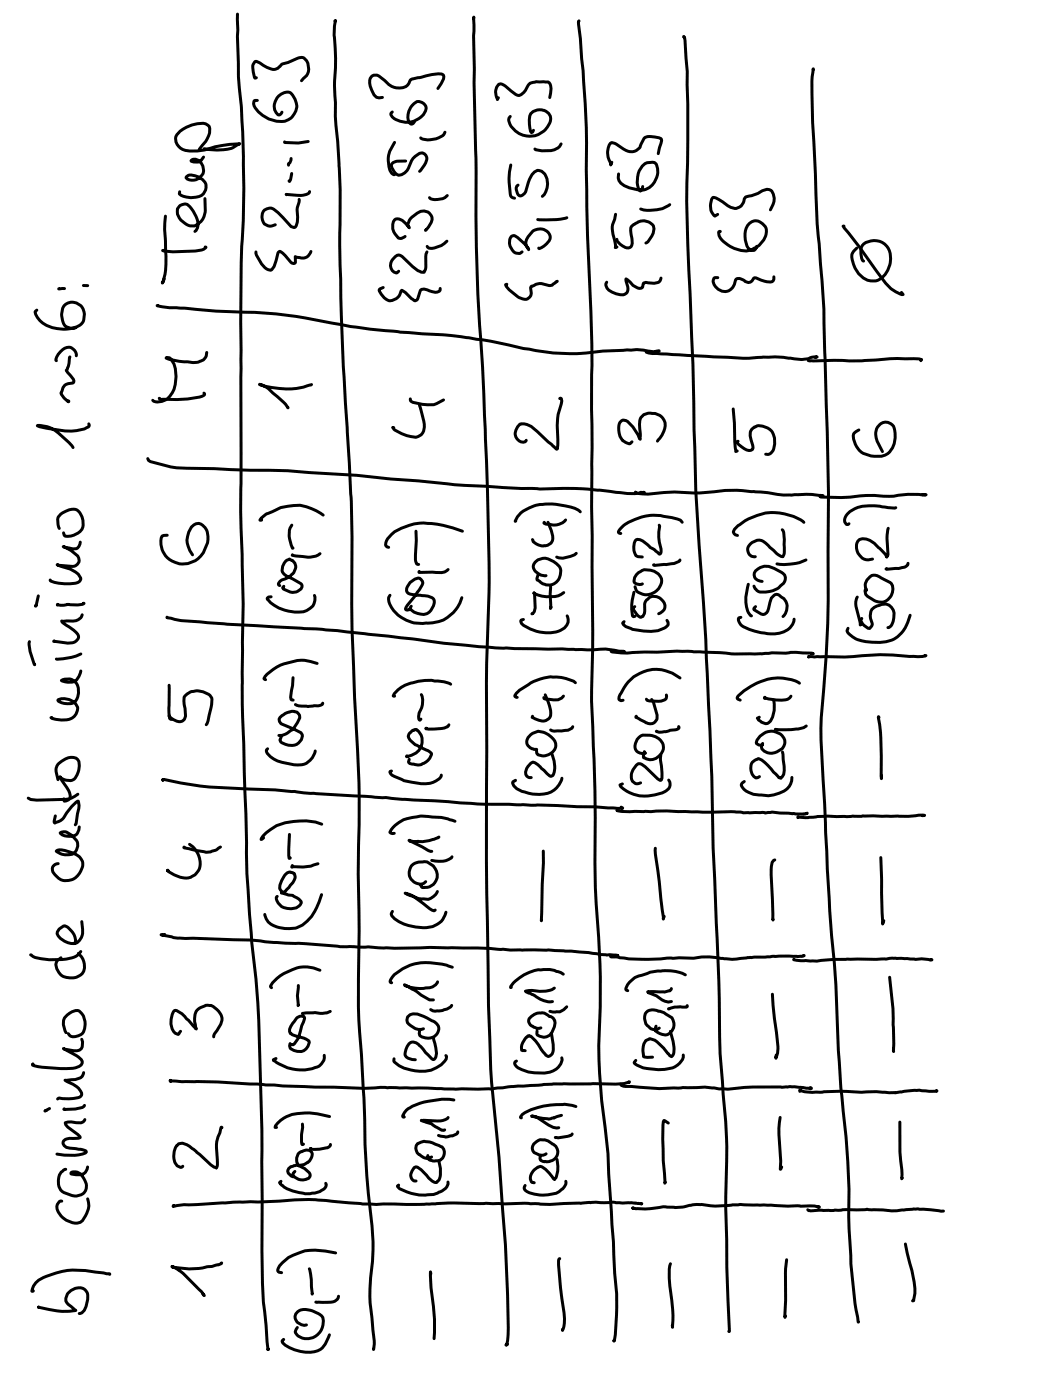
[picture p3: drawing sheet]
<svg xmlns="http://www.w3.org/2000/svg" width="157mm" height="210mm" viewBox="0 0 157 210" stroke-linecap="round" stroke-linejoin="round" font-family="sans-serif">
<g fill="none" stroke="#000" stroke-width=".45">
<path d="M35.5 2.1l.2 9.4a154.9 154.9 0 0 1 .5 25.4l-.2 11.3 .1 24.2a140.8 140.8 0 0 0 .1 12.1l.2 5.9a396.2 396.2 0 0 0 .2 25.2l.2 6.2a208.9 208.9 0 0 0 1.5 24.7l.4 6.2a680.1 680.1 0 0 1 .5 34.5 65.2 65.2 0 0 0 .6 11.2l.3 3.6 .1-.1M38.4 11.6l-.2 .1-.1-.1a3.3 3.3 0 0 1-.2-2l.3-.4 .7 .2a3.1 3.1 0 0 0 2.3 1l.6-.4a1.5 1.5 0 0 1 1.3-.6l1.5-.7 .6-.1a1.67 1.67 0 0 1 .8 2.5l-.9 1M38.5 15h-.4a.84 .84 0 0 0 .1 1.1 4.7 4.7 0 0 0 4.4 2 2.4 2.4 0 0 0 1.8-1.9 2.4 2.4 0 0 0-1.1-2.4 2.02 2.02 0 0 0-2 1.1 2.02 2.02 0 0 0 .2 2.2l.3 .1 .4-.4M50.2 3.2v-.1a12.1 12.1 0 0 0 0 4.1v1.5a77.8 77.8 0 0 0 .3 12.5l.2 3.6a102.2 102.2 0 0 1 .1 11.9 500.6 500.6 0 0 0 1.5 32.6l.3 5.8 .1 5.3a320.7 320.7 0 0 0 .4 24 189.1 189.1 0 0 1 .6 22.1l-.1 4.3 .1 8.6-.1 7.2a84.2 84.2 0 0 0 .5 11.2 194.4 194.4 0 0 1 .5 13.5l.5 7.3a38.3 38.3 0 0 1 .4 12.6 21.6 21.6 0 0 0 .2 6.1l.1 1.8a6 6 0 0 1 .1 2.9v-.1M58.7 16.8l-.2 .1a.82 .82 0 0 0 .7 1 3.1 3.1 0 0 0 4.6-1.7 1.14 1.14 0 0 0-1-1 1.14 1.14 0 0 0-1.2 .7 2.2 2.2 0 0 0-.2 2.6l.3 .1 .3-.3M65.5 13.2l.9-1.4v-.5l-.3-.2a9.2 9.2 0 0 0-3.4 .5h-.1a1.43 1.43 0 0 0-1.3 .5l-.1 .3a2 2 0 0 1-3 .3l-1.5-1.3a.92 .92 0 0 0-1.1 0 .92 .92 0 0 0-.3 1 3.9 3.9 0 0 0 1 2.2l.4 .1 .5-.1M66.6 19.8a1.59 1.59 0 0 1-1.4 1 2.85 2.85 0 0 1-2.2-.2M70.9 2.7v-.1v9.8a387.3 387.3 0 0 1 .3 20 279.2 279.2 0 0 0 1 22.5l.6 14a307.2 307.2 0 0 1 0 30.4v12.9a1279.2 1279.2 0 0 0 .6 47.9 536.1 536.1 0 0 1 2.6 33.6l.1 5.1a5.2 5.2 0 0 1-.3 2.5l.1-.1M76.4 17.4l-.2 .3a2.34 2.34 0 0 0 1.5 2.3 3.2 3.2 0 0 0 4.7-2.3 1.68 1.68 0 0 0-2.6-1 1.76 1.76 0 0 0-.6 1.9l.2 1 .1 .2h.2l.1-.3M82.3 14.6a2.63 2.63 0 0 0-.1-2.2l-.2-.1h-1.9a1.01 1.01 0 0 0-1.1 .5 1.9 1.9 0 0 1-1.5 1.5l-1-.7a3.1 3.1 0 0 0-1.6-1.1 1.3 1.3 0 0 0-.7 1.8l.2 .6 .2-.3M86.6 3.2v.1a214.8 214.8 0 0 1 1.2 25.1l.1 7a291.2 291.2 0 0 1 .6 25.9l.1 23.6a353.1 353.1 0 0 1-.1 20.1l.3 6.7a239.2 239.2 0 0 1 .2 17.4l.2 6.2a136.2 136.2 0 0 1 .4 21.2 85.7 85.7 0 0 0 1 12.3l.4 3.9 .1 3.1 .7 10.1 .2 4.7a38.6 38.6 0 0 1 0 9.9l-.1 .2 .1-.1M102.4 5.5h-.1l.2 .6 .4 4.6-.1 2a289.1 289.1 0 0 1 0 17.5l.5 13.8a441.6 441.6 0 0 1 .6 20.4 322.9 322.9 0 0 0 1.4 25.7l.3 5.6 .9 20.5 .2 10.7 .5 11.3a368.2 368.2 0 0 1 .6 19.6l.4 6a84.9 84.9 0 0 1 .4 15.3l.2 10.6 .4 9.5-.1 .1"/>
<path d="M121.7 10.4v-.1l-.2 1.2a97.6 97.6 0 0 0 .3 9.6l.2 4.9a202.7 202.7 0 0 0 1 16l.3 4.3v2.1a813.1 813.1 0 0 1 .6 44.9l-.6 9.9a58.5 58.5 0 0 0-.1 13.5l.2 3.6a410.6 410.6 0 0 0 1.7 27.1 272.4 272.4 0 0 0 .9 16.7 130.8 130.8 0 0 1 1 18l.3 7.1 .7 5.9 .5 2.8M24.8 32.3l-.2 2.1 .2 3a9.2 9.2 0 0 1-.5 5l.3-.6M30.5 23.5a1.24 1.24 0 0 1-1.9 .5 .99 .99 0 0 1 1.5 .4 1.59 1.59 0 0 1-.1 2.1 1.59 1.59 0 0 1-2.2 .1 .7 .7 0 0 1 .8-.4 2.21 2.21 0 0 1 2.2 1.6 1.57 1.57 0 0 1-1.5 1.7 3.2 3.2 0 0 1-2.5-.5l.1-.3M30.6 22.3a8.4 8.4 0 0 0 4.2-.2l1.1-.6h-.3a17.3 17.3 0 0 0-5 1 4.9 4.9 0 0 1-3.6-.4 1.51 1.51 0 0 1 0-2.5 5.1 5.1 0 0 1 3.8-1.1l.3 .2a1.27 1.27 0 0 1 .1 1.6 5.8 5.8 0 0 1-1.4 2M30.7 29.7a4.5 4.5 0 0 1-.4 3.1 1.68 1.68 0 0 1-2.7 .6 2.13 2.13 0 0 1-1-2.1 1.11 1.11 0 0 1 1-.8 1.11 1.11 0 0 1 1 .7 3.4 3.4 0 0 1 1 2.9l-.4 .5M30.7 37l.1 .1-.3 .2a14.5 14.5 0 0 1-6 .3l-.2-.1h.3M43.6 23.7a.81 .81 0 0 1-.4 .8v.2M43.7 26l-.2 .9-.2 .3v-.1M44.8 29.8v.2a4.2 4.2 0 0 0-.3 2.5v.8l-.3 .6-.2 .2-.4-.2-2-2.1-.7-.5a1.22 1.22 0 0 0-1.4 .2 1.22 1.22 0 0 0-.2 1.4 1.26 1.26 0 0 0 1.9 .7M46.1 21.2l-1.5 .2-1.9-.1-.1-.1M46.3 28.7v.1a2.12 2.12 0 0 1-1.8 .4l-1.7-.1 .1 .1M46.5 37.6a1.27 1.27 0 0 1-1.6 1l-.7-.2-.1 1h-.1l-.5-.1a3.2 3.2 0 0 0-1.7-1.7l-.2 .3-.6 2-.3 .5a1.34 1.34 0 0 1-1.6-.9l-.7-1.3-.1-.5"/>
<path d="M59 21.3a4.1 4.1 0 0 0-.4 4.6l.3 .2h.2M60.7 24.1a2.22 2.22 0 0 0-2.1 .5 1.75 1.75 0 0 0 1.1 1.6 1.79 1.79 0 0 0 1.4-1 2.81 2.81 0 0 1 2.1-2.3 .95 .95 0 0 1 .5 1.5l-.9 1.2M63.7 34.4v.1a2.04 2.04 0 0 0 .8-2.2 1.33 1.33 0 0 0-2.1-.4 1.97 1.97 0 0 0-1.3 2l.2 .2-.6-.7a1.21 1.21 0 0 0-1.6-.5 1.92 1.92 0 0 0 .8 2.8l.7-.3M63.9 37.7l-.2 .7v1.6l-.2 .8a2.61 2.61 0 0 1-1.8-.9l-1.5-1.5a.68 .68 0 0 0-1 0 1.44 1.44 0 0 0-.2 2.3l.3 .2 .4-.3M66.9 36.1a2.73 2.73 0 0 1-2.9 .9l-.1-.1M66.9 29.3a2.13 2.13 0 0 1-2.6 .3M76.4 24.7a9.9 9.9 0 0 0 .1 4.8l.5 .2M77.5 27.7l-.2 .2a1.04 1.04 0 0 0 .6 1.4l.8-.6a5.5 5.5 0 0 1 1.3-3 1.14 1.14 0 0 1 1.7 .8 2.66 2.66 0 0 1-.5 2.9M80.6 37.1l.1 .1a2.6 2.6 0 0 0 1.6-1.7 1.61 1.61 0 0 0-2.6-.9 2.01 2.01 0 0 0-.9 2.3l.3 .5v-.1a5.9 5.9 0 0 0-2-2l-.5 .1a1.63 1.63 0 0 0 1.1 2.5l.4-.2M84 21.5a1.74 1.74 0 0 1-1.5 1l-1.4 .1-1-.2v-.1M84.8 32.6a12.2 12.2 0 0 1-4.3 .3M92.1 32.1l-.1 .7a3.3 3.3 0 0 0 0 3.1l.1 1.2 .2-.1"/>
<path d="M92.3 35.8a2.01 2.01 0 0 0 1.8 1.3 .65 .65 0 0 0 .5-.7v-.7a2.83 2.83 0 0 1-.1-1.8 3.1 3.1 0 0 1 1.9-.9 1.38 1.38 0 0 1 1.3 .8 1.38 1.38 0 0 1-.1 1.5l-.6 .9-.3 .2M92.6 26a1.43 1.43 0 0 0 .8 1.8 4.8 4.8 0 0 0 3.2 .6 2.89 2.89 0 0 0 1.6-3.9l-.3-.2a1.93 1.93 0 0 0-2.4 1.7 2.74 2.74 0 0 0 .3 2.6l.3-.3 .1-.4M98.5 23l.5-2-.1-.2-.3-.2a2.72 2.72 0 0 0-2.2 .1l-.4 .8a1.6 1.6 0 0 1-2.7 .8l-1.1-.7-.7-.3a2.2 2.2 0 0 0-.4 2.6l.3 .6v.2l.2-.4M100.2 30.6a5.3 5.3 0 0 1-4.3 .7M107.8 34.7h-.2a1.4 1.4 0 0 0 .7 1.5 4.8 4.8 0 0 0 3.9 1.3 3.3 3.3 0 0 0 2.5-3.2 1.58 1.58 0 0 0-1.7-1.3 1.58 1.58 0 0 0-1.4 1.6 3.9 3.9 0 0 0 .4 2.5 .67 .67 0 0 0 .6 .4 .67 .67 0 0 0 .6-.5v-.1M115.3 31.4a2.23 2.23 0 0 0 .1-2.9 1.22 1.22 0 0 0-1.3 0 6.1 6.1 0 0 1-2.5 1l-.2 .3a1.47 1.47 0 0 1-.9 1.3 1.47 1.47 0 0 1-1.6-.3 4.3 4.3 0 0 0-2.2-1.2 2.01 2.01 0 0 0 .3 2.7l.4-.2M126.3 33.8h-.1l.2 .3 2.2 2.9 3.9 5.4a4.6 4.6 0 0 0 2.7 1.7l-.3-.3M128.2 37.1a1.49 1.49 0 0 0-.7 1.8 3.7 3.7 0 0 0 2.8 3.1 2.32 2.32 0 0 0 2.6-1.6 3.1 3.1 0 0 0-.9-4.1 2.59 2.59 0 0 0-2.9 .4 2.57 2.57 0 0 0 .1 2.4M5.5 46.4l-.2 .2a3.3 3.3 0 0 0 3.3 2.6 4.7 4.7 0 0 0 3.6-.7 1.91 1.91 0 0 0 .1-2.5 1.91 1.91 0 0 0-2.5-.5 2.6 2.6 0 0 0-.1 3.3 1.63 1.63 0 0 0 1.6 .2M9.7 43.2h-.9M10.5 53.4l-.3 1.4-.3 .6 1.1 1.4v.4l-.1 .1a1.38 1.38 0 0 0-1.6 1.2l-.2 .3a2.74 2.74 0 0 0 1.2 1.3l-.1-.1M11.4 53.3a1.24 1.24 0 0 0-.9-1.3 1.24 1.24 0 0 0-1.4 .6 1.79 1.79 0 0 0-.7 1.4"/>
<path d="M12.5 42.7l.6 .1M23.6 45.7v.1h.1a7.4 7.4 0 0 0 2.7 .3h1.3a83.1 83.1 0 0 0 10.4 .7 94.4 94.4 0 0 1 14.4 2.1l.9 .1a204.1 204.1 0 0 0 14.1 1.2l3.8 .6a42.2 42.2 0 0 1 7.1 1.4 43.6 43.6 0 0 0 8 .7l3.8-.4 4.2-.1a11.2 11.2 0 0 1 3.5 .3l.6-.1 .1-.1-.4 .1M30.5 58.8l.1 .2-.3 .3a19.6 19.6 0 0 1-6.4 .4l-.1-.1M30.9 52.8a1.44 1.44 0 0 1-1.2 1.4l-.8 .1-.8-.1a9 9 0 0 1-3.2-.6v-.1l.4 .1a2.26 2.26 0 0 1 .9 1.6 5.1 5.1 0 0 1-.8 4.1 2.05 2.05 0 0 1-2.5 .6M46.6 57.6a11.6 11.6 0 0 1-7.8-.1l.5 .1a4.3 4.3 0 0 1 1.5 1.2 7.8 7.8 0 0 1 2.3 2.3v-.1M57.4 43l-.6 .3-.1 .1a2.39 2.39 0 0 0 1.7 1.6 1.76 1.76 0 0 0 1.6-1.5l.1-.1 .6 .4 .9 .9 .6 .3 .3-.3 .4-1.2a1.09 1.09 0 0 1 1.3 0 1.29 1.29 0 0 0 1.7-.1v-.2M61.4 59.7l.1 .4a7.7 7.7 0 0 0 3.4 .5l1.5-.7M83.4 42.1l-.8 .6h-.3a2.51 2.51 0 0 0-2.5 .1l-.3 .1-.1 .2 .1 .8a.93 .93 0 0 1-1.3 .8 4.9 4.9 0 0 1-2.4-1.8l-.1-.3 .1-.1M83.8 59.7h.2l.1 .3a11.3 11.3 0 0 0-.6 5.7 2.36 2.36 0 0 1-.1 1.5l-3-2.6a2.63 2.63 0 0 0-2.4-1.1v-.1a1.48 1.48 0 0 0-.9 1.4 1.48 1.48 0 0 0 .9 1.3h.6l.1-.2M96.7 52.7l.9 .2 11.3 .6a20.6 20.6 0 0 0 5.3 0 26.4 26.4 0 0 1 5.8 .3 2.59 2.59 0 0 0 1.4-.3l.9-.1-.3 .1M98.9 41.6a.7 .7 0 0 1-.5 .7l-.5 .1-1.3-.1h-.2l-.2 .7-.2 .1a1.66 1.66 0 0 1-1.7-.9l-.6-.5v.4a1.76 1.76 0 0 1 .1 1.7 1.34 1.34 0 0 1-1.6 .2 1.71 1.71 0 0 1-1.5-1.5l.1-.3M115.8 41.4l-.1 .6a1.2 1.2 0 0 1-1.3 .1l-1.2-.5h-.4a.9 .9 0 0 1-.8 .7l-.5-.2-.3-.2a.86 .86 0 0 0-1.1 0 1.68 1.68 0 0 1-2.1 1.7 1.52 1.52 0 0 1-1.2-1.9l.6-.1"/>
<path d="M121 54h8l2.1-.1a40.6 40.6 0 0 1 6.8-.1l-.1 .2M8.9 79.1a1.63 1.63 0 0 1 .4-2.3 2.28 2.28 0 0 1 2.3-.4 2.53 2.53 0 0 1 .7 2.8 2.75 2.75 0 0 1-2.5 1.1l-.3-.5M13.3 63.4l.1 .3-.2 .2a4.3 4.3 0 0 1-2.5 .6 17.8 17.8 0 0 1-5.1-.8 4.1 4.1 0 0 1 3.1 1.1l1.6 1.4 .6 .8M22.1 68.6l.1 .3a14.6 14.6 0 0 0 5.8 1.2l15.1 .4 10.3 .6 5.1 .6 4.1 .3a89.8 89.8 0 0 0 10.2 .8l8 .4a52.2 52.2 0 0 1 10.5 .4l1.6 .1a5.8 5.8 0 0 0 3 0h.4h.1l-.1 .2M43.7 78.6a3.6 3.6 0 0 0 .1 3.5l.1-.1M48.4 77.1a8.1 8.1 0 0 0-3.5-1.5l-2.9 .4-1.2 .6a3.1 3.1 0 0 0-1.9 1.2h.3M62.3 79.5v1.4l-.1 2.2a1.43 1.43 0 0 0 .3 1.4h.2M62.8 60.7l.1 .3a6.7 6.7 0 0 1 .5 3.5 1.42 1.42 0 0 1-2 .8 5.5 5.5 0 0 1-2.5-1.2v-.1h-.1M69.2 79.5a13.9 13.9 0 0 0-7.2-1.1 8.1 8.1 0 0 0-3.4 1.6 1.77 1.77 0 0 0-.8 1.7l.4 .2M82 78.2a4.1 4.1 0 0 1 .7 2.6 1.58 1.58 0 0 1-2.1 .8l-.8-.5-.1-.3M84.6 77.8a2.31 2.31 0 0 1-2.5 .6h-.4l-.3-.1v-.1M86.8 76.6a3.2 3.2 0 0 0-2.1-.9 8.7 8.7 0 0 0-5.5 .3 3.3 3.3 0 0 0-2.1 2h.1"/>
<path d="M95.1 73.7v.2l.2-.1a9.1 9.1 0 0 0 4-.1l1.6-.1a27.7 27.7 0 0 0 7.6-.2 53.7 53.7 0 0 1 8.8 .7h.9a19.8 19.8 0 0 1 5 .1l-.5-.1M98.4 66l.1-.1a2.91 2.91 0 0 0 .9-3 1.98 1.98 0 0 0-2-1.1 1.46 1.46 0 0 0-1.7 1.7l.1 2.3a7.1 7.1 0 0 0-2.2-2.9h-.2a.95 .95 0 0 0-.8 1.1 2.11 2.11 0 0 0 1.6 2.4l.4-.3M98.7 78.6v.2a6.2 6.2 0 0 0 .2 3.4v.6l-.2 .1-.7-.6-.8-.5a2.28 2.28 0 0 0-2-1 2.23 2.23 0 0 0 0 2.4l.2 .1 .7 .1M102.1 78.2l-.3-.3a9.8 9.8 0 0 0-5.8-.5 6.6 6.6 0 0 0-3 1.6l-.5 .6 .1 .2h.3M109.7 61.2l.3 5.8 .1 .6 .2-.1M110.5 66l-.3 .2 .4 .4a2.51 2.51 0 0 0 1.8 .8l.2-.1 .1-.6a2.96 2.96 0 0 1-.4-2.2 1.76 1.76 0 0 1 2.6-.4 2.55 2.55 0 0 1 .4 3.8l-.4 .1h-.3M117.1 79.3l.2 .4v1.8a2.42 2.42 0 0 1-.1 1.8 2.42 2.42 0 0 1-1.4-.9l-.8-.8a1.67 1.67 0 0 0-1.8-.7 1.67 1.67 0 0 0-1.3 1.4 1 1 0 0 0 1.1 1M120.3 78.2a7.9 7.9 0 0 0-10.4 1l-.2 .4a.66 .66 0 0 0 .7 .5M128.5 64.4a1.06 1.06 0 0 0-.8 1.3 3 3 0 0 0 3.2 2.6 2.58 2.58 0 0 0 3.1-2.8v-.7a1.42 1.42 0 0 0-1.2-1.6 1.42 1.42 0 0 0-1.6 1 2.54 2.54 0 0 0 .1 1.9l.8 1.5M132.9 79.1a9.3 9.3 0 0 0 0 3.9l-.2 .4a7.3 7.3 0 0 0-3-2.7l-.6-.1a1.24 1.24 0 0 0-.8 1.8 1.73 1.73 0 0 0 2.3 1.3M134.1 76h-1.2a8.9 8.9 0 0 0-5 .1 1.95 1.95 0 0 0-1.5 2.1l.3 .3 .4-.1M138 74.1h.6l-.8-.1a12.9 12.9 0 0 0-4.1 .3h-1.5a17 17 0 0 0-5 .1h-4.3l-.2-.1"/>
<path d="M4.4 96v.2a8.3 8.3 0 0 0 .7 3.3h.1M5.7 89.2l-.4 1.5h.1M12 81.1a.97 .97 0 0 1-1.1 1.1l-1.4-.4 1.1 .6 1 .8a.95 .95 0 0 1 .2 1.1 .95 .95 0 0 1-1 .5l-2.3-.3 .3 .1a6.3 6.3 0 0 1 2.9 1.3l.4 .6a.73 .73 0 0 1-.8 .8 6.6 6.6 0 0 1-3.8-.4v-.1M12.1 97.9a7.9 7.9 0 0 1-3.7 .7M12.3 92a1.27 1.27 0 0 1-1.4 1l-1.7-.1a1.81 1.81 0 0 0 1.1 .9 2.34 2.34 0 0 1 1.5 1.6 1.4 1.4 0 0 1-1.7 .9l-2.1-.3 .1-.1M12.5 90.3h.1l-.1 .1a4.4 4.4 0 0 1-2.3 0 2.47 2.47 0 0 1-1.5 .1l-.1 .1v-.1M25 92.4v.1a20.6 20.6 0 0 0 5 .6l4 .3 6.9 .4a212.2 212.2 0 0 1 19.1 1.7l1.8 .1a120.6 120.6 0 0 0 22.3 1.5l3.8 .2a14.8 14.8 0 0 1 4.7 .2l.9 .1-.3-.1M25 80.1l-.7 .1a3.2 3.2 0 0 0 3.8 4.2 3.8 3.8 0 0 0 2.6-5.4 1.18 1.18 0 0 0-2-.1 3.2 3.2 0 0 0 .1 4.1M41.9 87.6h-.2a.66 .66 0 0 1 .5-.8 2.46 2.46 0 0 0 2-2.1l-.1-.4-.4-.4-.4-.2a1.59 1.59 0 0 0-.9 2.1l.5 .4 2.1 1.2 .2 .2v.3a1.5 1.5 0 0 1-1.8 .7l-1-.4-.1-.2 .2-.3M47.1 89.1a1.94 1.94 0 0 1-1.7 2.5 6.3 6.3 0 0 1-5.4-1.9v-.2l.2-.1 .4-.1M47.5 99.3a7.1 7.1 0 0 0-7.5 1.6l-.5 .7 .2 .1M47.9 82.9a2.72 2.72 0 0 1-2.6 .4l-1-.1-.6-.1 .1-.1"/>
<path d="M58.4 89.1a1.18 1.18 0 0 0-.1 1.3 5.4 5.4 0 0 0 5.7 2.9 5.2 5.2 0 0 0 5.1-3.8M61.5 90.7l-.1 .4a2.58 2.58 0 0 0 2.5 .8 1.92 1.92 0 0 0 1-2.3 4.6 4.6 0 0 0-2.6-.5l-.9-.2a.7 .7 0 0 1-.4-1.1 1.87 1.87 0 0 1 1.8-1.2 .72 .72 0 0 1 .4 1l-1.2 1.7-1 1.3-.3 .5v.2h.2l.4-.1M67.1 85.2a1.75 1.75 0 0 1-1.8 .5h-2.6v-.2M80.5 86l-.1 .6v.2l.2 .1a1.89 1.89 0 0 0 2.5 .4 1.89 1.89 0 0 0 .6-2.5 2.64 2.64 0 0 0-3.2-1 1.09 1.09 0 0 0-.7 1 1.09 1.09 0 0 0 .7 1l.5 .3 .7 .1M82.4 87.7v3.4l.1-.2M84.4 88.7l-.5 .3a4.8 4.8 0 0 1-3.9-.2h-.1v-.1l.2 2.3-.1 .5-.3 .4M84.9 92.2a1.52 1.52 0 0 1-1 2.2 5.9 5.9 0 0 1-5.9-1.1l-.1-.4 .4-.2M86.2 82.8a3.5 3.5 0 0 1-2.9 .6M91.5 97.5a9.6 9.6 0 0 0 3.2 .2l6.6-.2 6.4 .2a30.5 30.5 0 0 0 6.1 .1l1.7-.1 2.1 .1a5.8 5.8 0 0 1 2.5-.1l1.6 .1h-.3M94.9 88.6a7.4 7.4 0 0 0-.2 3.6l.1 .1 .3-.1M95 90.8l-.2 .2-.1 .1a1.82 1.82 0 0 0 1.2 1.3l.3-.1a3.2 3.2 0 0 0 .3-2.1 1.54 1.54 0 0 1 1.9-.9 1.54 1.54 0 0 1 1 1.8l-.2 .4-.6 .4M96.1 87.4a.88 .88 0 0 1-1.2-.4 2.12 2.12 0 0 1 3.5-1.2 1.56 1.56 0 0 1-.1 2.6 2.17 2.17 0 0 1-3.1 0l-.2-.6"/>
<path d="M99.8 92.9l.2 .3v.3a1.96 1.96 0 0 1-1.5 .9 9.2 9.2 0 0 1-4.8-.6l-.5-.5 .2-.3M101.8 83.8l-.2 .2-.7 .3-2.9 .3h-.2l.1-.1M110.9 92.4l-.4 .1a1.26 1.26 0 0 0 .8 1.3 9.9 9.9 0 0 0 5.4 1 2.48 2.48 0 0 0 2.1-2.1M112 87.5a5.7 5.7 0 0 0 0 4.2l.5 .5M113.1 90.8l-.3 .3v.2l1.1 .6a.8 .8 0 0 0 1.1-.8l.2-.9a1.23 1.23 0 0 1 1-1.2l.4 .1 .3 .3a1.8 1.8 0 0 1 .3 2.9M114.1 87a1 1 0 0 1-1.2-.6 1 1 0 0 1 .5-1.3 2.08 2.08 0 0 1 2.5 0l1.1 .6a1.09 1.09 0 0 1 .6 1 1.09 1.09 0 0 1-.8 1 3.5 3.5 0 0 1-3.3 .8l-.5-.4-.2-.4M120.6 83.8a8.1 8.1 0 0 1-4.3 .6M128.3 89.4a2.02 2.02 0 0 0-.2 1.4l.6 2.7 .3-.1M129 92.6l-.1 .1a1.5 1.5 0 0 0 1.2 1.4l.4-.6a2.79 2.79 0 0 1 0-2.3 3.1 3.1 0 0 1 2.1-.8 1.64 1.64 0 0 1 1.2 2.1l-.1 .4a1.16 1.16 0 0 1-.8 1M129.5 88.3a.92 .92 0 0 0 .3 1 2.95 2.95 0 0 0 2.5 .8 1.97 1.97 0 0 0 1.1-2.7l-1.5-.9a1.39 1.39 0 0 0-1.4-.4 1.39 1.39 0 0 0-1 1.2v.7l.2 .3M135.9 84.3a.87 .87 0 0 1-.9 .7l-.5 .1-1.9 .1 .1-.1M136.2 92.1a4.7 4.7 0 0 1-3.6 4 7.5 7.5 0 0 1-5-.8 1.37 1.37 0 0 1-.8-.9l.1-.4"/>
<path d="M138.4 98.1h.2a3.4 3.4 0 0 1-1.9 .1 44.1 44.1 0 0 0-10.3 .1h-4.5l-.9-.1v.2M8.7 116.7a2.35 2.35 0 0 1-.2-2.1 2.7 2.7 0 0 1 2.9-1.1l.2 .2a2.57 2.57 0 0 1-.8 3.1 1.9 1.9 0 0 1-1.8-.5l.3 .5a3.7 3.7 0 0 1 1.2 2.6 .9 .9 0 0 1-.9 .5v-.3M11.7 118.9a3 3 0 0 1-1.9 .7l-4.3 .2-.9-.1-.4-.2M12.1 100.4a1.73 1.73 0 0 1-2.3 1.7l-.6-.2a1.72 1.72 0 0 1 1.9 0 1.72 1.72 0 0 1 .7 1.8 1.54 1.54 0 0 1-2.2 1.6l-.8-.3-.1-.2a2.1 2.1 0 0 1 2.9 1.2 1.77 1.77 0 0 1-1.6 1.7 4.3 4.3 0 0 1-2.4-.3h.1M24.4 116.7v.1l.2-.1a53.8 53.8 0 0 0 12.6 1.4l4 .1 5.3 .6 11.2 .6 2.5 .2 4.9 .3 6.4 .4 8 .2a39.7 39.7 0 0 1 6.9 .2l2.6 .1 4.1 .2 .1-.1-.2-.1M25.3 102.6v4.1l.1 .8 .4 .2M25.3 107.1a1.65 1.65 0 0 0 2.1 .8l.2-.2 .2-.5-.1-1.1a2.78 2.78 0 0 1 0-1.9 2.65 2.65 0 0 1 4 .3 10.3 10.3 0 0 1-.8 4M40 112.1a.46 .46 0 0 0 0 .7 3.9 3.9 0 0 0 2.2 1.3 5.3 5.3 0 0 0 3.6 .2 2.8 2.8 0 0 0 1.4-1.9M41.7 110.1a3.3 3.3 0 0 0 2.8-1.9l.4-.8a1.05 1.05 0 0 0-1.6-.8l-.6 .2-.4 .2a.76 .76 0 0 0-.5 1l.3 .3 2.9 1.4 .2 .3a1.67 1.67 0 0 1-2.5 1.4l-.7-.3-.1-.3 .2-.5M43.9 101.4l-.4 2.9 .1 .4 .3 .1M48.3 105.2v.1a1.2 1.2 0 0 1-1.3 .3l-.9 .2-.3-.1a2.52 2.52 0 0 1-1.6-.2M58.6 115.4l-.2 .1a.84 .84 0 0 0 .6 .7 10.3 10.3 0 0 0 5.4 1l1.3-.6 .3-.3v-.3"/>
<path d="M60.9 113.3l-.1-.1a2.26 2.26 0 0 0 2.2-1.5 2.26 2.26 0 0 0-.6-2.5 1.09 1.09 0 0 0-1.2 1.3 5.8 5.8 0 0 0 2.8 1.8l.6 .5a2.19 2.19 0 0 1-2.9 1.6l-.5-.2-.1-.1 .1-.4M63.1 104a2.79 2.79 0 0 1-.4 2.7v.9l.1 .2 .2-.2M67.2 108.5a.99 .99 0 0 1-1.1 .5l-2 .1h-.4l.1-.1M67.4 102.4a4 4 0 0 0-2.3-.5 7.9 7.9 0 0 0-5.5 1.4l-.6 .5-.2 .4h.2M80.3 112.2a1.24 1.24 0 0 1-1.5-.9 1.24 1.24 0 0 1 .9-1.5l.8-.3a3 3 0 0 1 2.7 1.8 1.86 1.86 0 0 1-2.7 1.7l-.2-.3v-.3M81.6 104a6.5 6.5 0 0 1 .8 3 1.2 1.2 0 0 1-1.8 .8l-1-.4 .1-.2M82.6 112.9a3.7 3.7 0 0 1 .1 3.2l-.2 .1h-.2l-1.3-1.2a2.25 2.25 0 0 0-1.3-.9 1.61 1.61 0 0 0-.9 2.1l.3 .2h.4M84.1 116.5a3.2 3.2 0 0 1-3.4 2.4l-1.6-.2a3.9 3.9 0 0 1-2.2-1.1l-.2-.5 .5-.3M84.3 104.2l-.2 .3-.6 .2h-1.8l-.3-.1v-.2M85.7 108.8l-.1 .2-.6 .3-2.1 .1-.5-.1M86.1 102.2a6.7 6.7 0 0 0-6.7 0l-1.7 1.1-.4 .5-.3 .4 .4 .2M96.4 112.5l-.1 .8a1.86 1.86 0 0 0 2.2 0 1.86 1.86 0 0 0 .6-2.1 2.71 2.71 0 0 0-3.2-1.1 1.49 1.49 0 0 0-.4 2.5l.7 .2 .4-.1"/>
<path d="M97.5 104.7l.3 .4 .5 1.9a1.09 1.09 0 0 1-.5 1.2 1.09 1.09 0 0 1-1.3-.2l-1.3-.6v-.2M98.9 113l-.1 .8a6.8 6.8 0 0 1 .2 3h-.2l-.4-.2-1.8-1.8-.6-.4a.57 .57 0 0 0-.8 .1 2.01 2.01 0 0 0-.5 2.5l.4 .3 .8-.1M99.7 104a.58 .58 0 0 1-.2 .7 4.3 4.3 0 0 1-2.6 .1l-.2-.1M100.1 116.8a1.12 1.12 0 0 1-.5 1.7 6 6 0 0 1-6.3-.4l-.4-.4-.1-.2 .3-.2M101.6 108.8v.1a.46 .46 0 0 1-.5 .3l-.8 .1a2.89 2.89 0 0 1-2.1 .2M101.8 101.5a5.6 5.6 0 0 0-8.9 2.3 .99 .99 0 0 0-.2 .9l.2 .2 .3-.1M114.1 111.3l-.1 .5a1.57 1.57 0 0 0 2 .9 1.67 1.67 0 0 0 1.4-1.9 2.24 2.24 0 0 0-2.3-1.4 2.24 2.24 0 0 0-1.9 1.8 .81 .81 0 0 0 .9 .3M115.7 104.7a4 4 0 0 1-.4 3.2 .9 .9 0 0 1-1.4 .1l-.4-.2-.2-.3 .3-.2M117.1 112.6l.1 1.1a3.3 3.3 0 0 1-.1 2.5l-.2 .3-.4-.1-1.1-1.3a4.4 4.4 0 0 0-2-1.5 1.57 1.57 0 0 0-1.1 1.3 1.57 1.57 0 0 0 .8 1.5l.6-.2M118.4 104.2a1.34 1.34 0 0 1-1.4 .6l-2-.2-.6-.1 .1-.1M118.5 116.4a2.37 2.37 0 0 1-1.9 2.3 4.9 4.9 0 0 1-3 .3 2.79 2.79 0 0 1-2.7-1.4l.2-.4 .3-.2M119.6 102.3a7 7 0 0 0-7.3 .4l-1 .7-.9 .9-.1 .2 .5 .3"/>
<path d="M120.7 108.7a5.5 5.5 0 0 1-3.3 .5h-1.4M131.5 107.4v-.1l-.1 .1a43.1 43.1 0 0 1 .5 9.1v-.4M8.3 122.1l-.2 1 .1 .1 .2-.1a2.07 2.07 0 0 0 1.6-1.4l.7-1 .7-.6 .3-.2 .1 .7v.4l-.4 2.3-.1 .2M11.9 123.8a1.27 1.27 0 0 1-1.4 1.4 1.71 1.71 0 0 1-1.5-.5l.5-.2a2.76 2.76 0 0 1 2.1 1.7 1.35 1.35 0 0 1-1.3 1.7 2.28 2.28 0 0 1-1.9-.5 1.37 1.37 0 0 1 1.3-.1 3.2 3.2 0 0 1 2.6 1.6 2.5 2.5 0 0 1-3.2 2.8 2.32 2.32 0 0 1-1.3-1.7 .83 .83 0 0 1 .9-.7M12.2 137.9a3.4 3.4 0 0 1 0 2.4 1.42 1.42 0 0 1-2 .8 2.51 2.51 0 0 1-1.7-1.3 1.41 1.41 0 0 1 1.2-1.2 2.53 2.53 0 0 1 1.6 2.5h-.1M24.6 139.9l-.1 .1-.4-.1a11.7 11.7 0 0 0 4.8 .5l8.7 .3 5.1 .5a59.7 59.7 0 0 1 7.8 .4l8.5 .3a239.1 239.1 0 0 1 16.3 .2l1.1 .1a86.3 86.3 0 0 1 14.4 .8l.5-.1 1.2 .1h-.7M28.4 126.4a3.2 3.2 0 0 1 1.3 3.9 2.21 2.21 0 0 1-2.7 1l-1.7-.8-.2-.2v-.1M33 126.8a3.7 3.7 0 0 1-3.4 .5l-2.1-.4v-.1M42.1 133.7l.4-.2a5.4 5.4 0 0 0 1.7-2.1l-.1-.6a1.01 1.01 0 0 0-1.3 0 3.6 3.6 0 0 0-.9 2.2 1.57 1.57 0 0 0 1.3 1h.6l.2 .2a1.59 1.59 0 0 1 1.1 .9 1.64 1.64 0 0 1-2.1 .9 1.65 1.65 0 0 1-1.6-1.8h.1M43.3 124.9l-.1 3.2 .1 .4 .1-.1M47.6 129.3a6.6 6.6 0 0 1-3.8 .4l-.1 .1 .1-.3M48.1 133.9a8.1 8.1 0 0 1-2.8 4.6 4.8 4.8 0 0 1-5.2-.5l-.3-.5-.2-.6"/>
<path d="M48.2 123.4a10.1 10.1 0 0 0-6.8 .2 5 5 0 0 0-2.3 2.1l.3-.3M58.7 136.4l-.1 .5a4.7 4.7 0 0 0 3.6 1.9 3.9 3.9 0 0 0 3.9-.9l.6-1.4M63.7 132a1.5 1.5 0 0 1-2.5-1.1 1.65 1.65 0 0 1 2.1-1.9 1.92 1.92 0 0 1 2.1 1.8 1.92 1.92 0 0 1-1.8 2h-.4l-.2-.2 .1-.2M65.5 133.4a2.03 2.03 0 0 1-1.4 1.2 5.9 5.9 0 0 1-2.7-.5l-.8-.4 1.3 .5 2.8 2 .2 .1 .2-.1M65.7 125.3l-.9 .3a8.1 8.1 0 0 1-3.2 .3h-.2l-.2-.1 2.9 1.5 .5 .1M67.6 128.2a2.55 2.55 0 0 1-2.4 .7l-.6-.1M68.1 122.9l-.4-.1a8.3 8.3 0 0 0-3-.5 7.5 7.5 0 0 0-4.3 .4 4.3 4.3 0 0 0-2.1 1.9l.4 .2 .3-.1M81.3 127.4l-.3 10.4v-.1M92.3 121.3h.1a18.4 18.4 0 0 0 4.2 .1h3.2l5.3 .2 4.9-.1a13.9 13.9 0 0 0 3.7 .1l.8 .1 1-.1 4.5 .3 .8-.2M98.1 127v.9l.6 4 .6 5.7 .1-.4M115.9 128.7l-.1 .1a3.5 3.5 0 0 0-.4 2.2l.3 6.7v-.1M131.8 128.4l.3 9.9 .2-.5"/>
<path d="M138 122.1l.4-.1h-.9l-1.6 .2-5.2-.1-4 .1h-4.4a6.6 6.6 0 0 1-2.8 0l-.1 .2M9.9 154.6a1.96 1.96 0 0 1 .9-3.2l.5-.1a.85 .85 0 0 1 .9 .4 2.48 2.48 0 0 1-.1 3.2 1.61 1.61 0 0 1-1.7 .1l-.2-.3M11.7 142.7a2.36 2.36 0 0 1 .6 3 2.51 2.51 0 0 1-3.3 .1 1.82 1.82 0 0 1-.4-2l.5-.4M12.1 142.4a3.1 3.1 0 0 1-2.8 1.2 9.6 9.6 0 0 1-4.4-.4l-.3-.3M12.2 155.6l.2 .3-.1 .8a.99 .99 0 0 1-1.3 .6l-1.5-.4 2 1.1a1.17 1.17 0 0 1 .8 1.1 1.57 1.57 0 0 1-1.4 .8 22.5 22.5 0 0 1-5.8-.4l-.2-.1v-.2M27 154.4l-.3 .4a1.55 1.55 0 0 1-1.1-1.5 2.12 2.12 0 0 1 .6-2.1 2.96 2.96 0 0 1 1.7 1.3l1.5 1.5-.1-.1a4.2 4.2 0 0 1 .1-2.5 2.02 2.02 0 0 1 3.3 0 1.67 1.67 0 0 1 .3 1.9l-.9 1.4-.1 .5M43.4 156.2l-.1 .3 .1 .4a1.63 1.63 0 0 0 1.7 .5 1.63 1.63 0 0 0 1.2-1.4l-.1-.2-.4-.3-2.1-.6-.2-.2a.79 .79 0 0 1 0-1.1l.3-.5a1.81 1.81 0 0 1 1.4-1h.2l.1 .2a1.7 1.7 0 0 1-.3 1.2 4.2 4.2 0 0 1-1.3 2.8h-.3M44.6 147.5a9.6 9.6 0 0 0 0 3M47.9 145.2a4.8 4.8 0 0 0-4.1-.1 6 6 0 0 0-3.3 2.5l.1 .2M48.5 158a1.73 1.73 0 0 1-1.4 1.8 6.8 6.8 0 0 1-6.2-1.1v-.1l.4-.2M49.4 151.4l-.5 .2-.6 .1-1.2-.1h-1.3l-.5 .1M63.4 154a2.19 2.19 0 0 1-2.4-.9 .91 .91 0 0 1 .8-1.3 5.8 5.8 0 0 1 2.8 1 1.3 1.3 0 0 1 1.1 1.4 1.3 1.3 0 0 1-1.3 1.2 2.09 2.09 0 0 1-1.6-.4v-.9"/>
<path d="M64.9 155.4v.2a5.3 5.3 0 0 1 .3 2.6l-.2 .4h-.2l-2-2.1a1.02 1.02 0 0 0-1-.5 1.02 1.02 0 0 0-.9 .6 1.41 1.41 0 0 0-.1 1.6l.9 .4h.5M65.5 147a1.56 1.56 0 0 1-1.8 .9 5.4 5.4 0 0 1-3.2-.5l1.4 .8 1.1 .7 1.3 .8h.6M66.7 158l.1 .2a2.29 2.29 0 0 1-1.5 1.6 5.1 5.1 0 0 1-3.8 .4 3.7 3.7 0 0 1-2.6-1.4l.1-.3M67.6 150.5a2.55 2.55 0 0 1-2.2 .8h-.6l-.3-.2M67.7 144.8a10 10 0 0 0-6.3-.3l-1.1 .5a3.5 3.5 0 0 0-1.9 1.8v.2l.2 .1M80.9 153.9a1.52 1.52 0 0 1-1.8-1v-.2a2.02 2.02 0 0 1 3.2-.5 .9 .9 0 0 1 .8 .9 2.26 2.26 0 0 1-1.3 2.1 1.27 1.27 0 0 1-1.5-.5l.1-.4M82.5 154.7l.3 1.6a1.57 1.57 0 0 1-.5 1.8h-.3l-.3-.2-.7-.8a4.8 4.8 0 0 0-1.7-2l-.3-.1a2.46 2.46 0 0 0-.9 2.2l.5 .1M83 147.9a3.2 3.2 0 0 1-2.3 .5l-1-.2-1.1 .2 1.4 .6a3.5 3.5 0 0 0 2.7 .9M84.1 158.3a1.9 1.9 0 0 1-1.3 2 6.5 6.5 0 0 1-5.5-.7l-.3-.4 .1-.3 .2-.1M84.3 145.8l-.8-.4a4.6 4.6 0 0 0-2.6-.2 5.8 5.8 0 0 0-4.5 2.6h.1M84.8 150.7a1.69 1.69 0 0 1-1.7 .8l-.8-.1M98.2 153.6l-.1 .7a1.8 1.8 0 0 0 2.2 .3 1.71 1.71 0 0 0 .3-2.3l-1-.5a3.9 3.9 0 0 0-2.4-.6 1.08 1.08 0 0 0-.7 1.3 1.87 1.87 0 0 0 1.6 1.6l.6-.2"/>
<path d="M100.3 154.4a6.3 6.3 0 0 1 .5 3.3l-.3 .5-.6-.5a4.5 4.5 0 0 0-2.7-2.2 1.64 1.64 0 0 0-1 1.8l.1 .8 .6 .2 .8-.1M100.5 148l-.1 .2-.3 .1a7.1 7.1 0 0 1-2.8 .1l-.4 .1 .2 .1 1.2 .5a2.38 2.38 0 0 0 2.2 .8M102.3 157.9a2.32 2.32 0 0 1-1.6 1.9 8.1 8.1 0 0 1-5.4-.4l-.4-.3 .3-.4M102.6 145.9a8.4 8.4 0 0 0-6.5 .1 2.98 2.98 0 0 0-2.5 2.1l.3 .2M102.8 150.5l.1 .2h-.2a6.8 6.8 0 0 0-2.7 .3M115.6 148.8l.3 3.6 .3 2.1a7 7 0 0 1 .1 3.5l-.2 .4 .1-.5M118.8 143.6l1.1 .2 2.3 .1 2.6-.3h6.3l2.4-.2 3.5 .2a3.5 3.5 0 0 1 2.2 .1h.3l-.1-.1M120.2 143.1l.1-.1-.3 .2-3.4-.1-4.5 .2a13.8 13.8 0 0 1-4.2 .2 9.7 9.7 0 0 0-4.1-.1h-3.4a29.7 29.7 0 0 1-8.1-.2h-.9v-.1M133.1 146.3a76.5 76.5 0 0 1 .7 9.9l-.1 1.2v-.4M7.4 165.9l-.7 .4 .2-.1M12.5 160.5a.93 .93 0 0 1-.5 .9l-.7 .2-1.6 .1 .3 .2a3.3 3.3 0 0 1 2.2 1.7 .56 .56 0 0 1-.5 .7l-1.4 .2-1.4-.1-.3 .1M12.6 165.4v.2a5.6 5.6 0 0 1-3 .4"/>
<path d="M12.7 167.6l-.2 .3-.4 .2-1.4-.2-.9 .2v.2l.3 .4 1.6 1.1 .3 .5-1 .1a1.43 1.43 0 0 0-1.5 .5 .71 .71 0 0 0 .4 .8l1.9 .3a1.63 1.63 0 0 1 1.1 .4 2.88 2.88 0 0 1-1.7 .5h-1.6l-1.1-.2M13.1 174.7a1.31 1.31 0 0 1-1.7 1.1l-.8-.1v-.2a1.36 1.36 0 0 1 1.9 .9 1.59 1.59 0 0 1 .2 2 1.59 1.59 0 0 1-1.9 .5l-1.2-.4a2.07 2.07 0 0 1-.3-3.2l.5-.3M13.1 179.4a3.2 3.2 0 0 1-1.1 3.6 2.91 2.91 0 0 1-3.5-2.4l.1-.3 .3-.4 .3-.1M25.5 161.9v-.2v.1l2.3 .1a134 134 0 0 1 11.5 .4 273.8 273.8 0 0 0 16.8 .5h1.6l10.5 .2h.9a25.8 25.8 0 0 0 7-.3l6.7-.5 9.3 .1 1.3-.1 .8-.3-.1 .1M33.2 168.8h-.1l-.2 .7a3.9 3.9 0 0 0-.5 2.3l.1 2.5-.2 .5-.8-.5-1.6-1.5-1.2-.9a2.22 2.22 0 0 0-2-.7 2.44 2.44 0 0 0-.1 3.3l.4 .2 .4-.1M42.1 176.8l-.2 .3 .3 .3a6.7 6.7 0 0 0 5.7 .9l.1-.1a.92 .92 0 0 0 .7-1.1M44.1 175.3l-.3 .5a1.57 1.57 0 0 0 2.6 .3v-.2a2.55 2.55 0 0 0-1.7-1.4h-.1a1.46 1.46 0 0 1 .5-2.1h.1a.98 .98 0 0 1 1.5 .3 1.93 1.93 0 0 1-2.4 1.7l-.1 .1a.93 .93 0 0 0-1.1 1.1l.5 .4 .3 .1M45.3 168.2l-.2 2.7 .1 .4h.2M49.3 167.1a9.7 9.7 0 0 0-6.4 0 3.5 3.5 0 0 0-1.7 1.7h.2M49.4 171.3a.54 .54 0 0 1-.5 .5l-1.6 .2-.8-.1M64 173a.68 .68 0 0 0 .8 .8h.3a1.21 1.21 0 0 0 1.3-.9 1.21 1.21 0 0 0-.7-1.4 5.7 5.7 0 0 0-2.2-.7 1.23 1.23 0 0 0-1.3 1.1 1.88 1.88 0 0 0 1.5 1.5l.6-.1 .3-.1M65.7 173.8a3.7 3.7 0 0 1 0 2.9l-.5 .3a2.16 2.16 0 0 1-1.4-1.1l-.8-.8-.8-.5a1.28 1.28 0 0 0-.4 2l.5 .2"/>
<path d="M67 176.9a1.56 1.56 0 0 1-1.3 1.5l-.2 .2a7.1 7.1 0 0 1-5.8-.7l-.2-.3 .2-.2M67.1 167.3a1.81 1.81 0 0 1-1.7 .5l-2.4-.1 1.6 .5 1.5 1 .4-.1M67.9 164.6a11 11 0 0 0-6.8 1.3 2.12 2.12 0 0 0-.8 1.2l.2 .1M68.5 169.4v.2a2.12 2.12 0 0 1-1.4 .5l-.4 .1-1.1-.2M81.7 172.7a1.45 1.45 0 0 1-2-.5 1.31 1.31 0 0 1 1.6-1.6 1.82 1.82 0 0 1 1.3 .6 1.38 1.38 0 0 1 .9 1.5 1.38 1.38 0 0 1-1.3 1.2l-.6-.1a.63 .63 0 0 1-.8-.4l.1-.4M83.4 173.5a3.8 3.8 0 0 1-.3 2.9l-.1 .1-.2-.1a4.9 4.9 0 0 0-1.9-1.8 1.98 1.98 0 0 0-1.5 1.9l.1 .4 .5 .1M84 166.9l-1.1 .5h-.3a5 5 0 0 1-3-.3l.7 .1 1.8 1.2 .7 .3 .8 .1M84.7 176.8a1.75 1.75 0 0 1-1 1.6 5.4 5.4 0 0 1-5.1-.3 .52 .52 0 0 1 0-.7M85.6 169.7l-.2 .3-.5 .1-1.4 .2h-.4M86.2 165.6a10.8 10.8 0 0 0-5.7 .2 3.9 3.9 0 0 0-2.6 1.4l.1 .1M93.2 162.5l-.3-.2h.1a.49 .49 0 0 0 .6 .3h.9a34 34 0 0 0 7.4 .2l3.6-.1 1.4 .1a13.5 13.5 0 0 0 4.5 0l5.6-.1 1.2-.1 3.2 .3-.1-.1M100 168.1l-.6-.4-.2 .7 .1 5.3 .2 3.4v-.1"/>
<path d="M116.8 167.3a19.3 19.3 0 0 0 0 6.5v1.2l.2-.3M119.7 163.1v.3l.1-.2a7.3 7.3 0 0 0 3.5 .2l2.3-.1a31.5 31.5 0 0 0 5.6 .1 11.2 11.2 0 0 0 4.1-.1l2.3-.1 .9 .1a3.2 3.2 0 0 0 1.7 0h-.1M134.7 168a50.8 50.8 0 0 0 .3 7.8l-.1 .6 .1-.1M5.8 195.6v.1a13.1 13.1 0 0 0 5.5 .5l-.7-.6a1.18 1.18 0 0 1-.4-2 1.8 1.8 0 0 1 2.7-.4 1.36 1.36 0 0 1 .2 1.3l-.2 1.1a1.08 1.08 0 0 1-1 1M16.4 190.7l-2.1-.3a11.7 11.7 0 0 0-8.5 1.2 2.48 2.48 0 0 0-1 1.7l.2-.1M33.1 189l-.4 .3-1 .3h-.7a10.1 10.1 0 0 1-5.2 0h-.1l.9 .4 .8 .6 2.8 2.7 .4 .6-.2-.2M45.9 198.3a1.28 1.28 0 0 1-1.4-.3 1.28 1.28 0 0 1-.2-1.3 1.77 1.77 0 0 1 2.2-.6l.2 .1a2.84 2.84 0 0 1 1.6 1 2.45 2.45 0 0 1-.9 2.7 2.45 2.45 0 0 1-2.9-.1l-.3-.5 .3-.6M46.3 189.9a8.2 8.2 0 0 1 .3 2.7l.1 1M49.3 199.8a3.6 3.6 0 0 1-1.8 2.4 5.7 5.7 0 0 1-5.2-1.2l-.1-.3 .2-.2M50.2 187.5a11.6 11.6 0 0 0-4.6-.3 7.3 7.3 0 0 0-3.8 2.2l-.2 .8 .2 .2 .3 .1M50.7 194a1.34 1.34 0 0 1-1.7 .9h-1.7M64.5 190.6l-.1-.2 .1 2.3a29 29 0 0 1 .5 7.7"/>
<path d="M83.8 188.4l-.2 .2a75.1 75.1 0 0 0 .9 8.8 3.1 3.1 0 0 1-.3 1.7v-.1M96 180.2h.1l-1.7-.2-1.3 .1-1.4-.2-7.3 .2a16.3 16.3 0 0 1-4.3 .1h-8.4a38.4 38.4 0 0 0-6.6 0h-6.1a82.8 82.8 0 0 1-11.7-.6h-3.2l-5.5 .3h-3.7l-5.4 .4a11.4 11.4 0 0 0-3.3 .2l-.3 .1 .1-.2M100.3 189.2a6.8 6.8 0 0 0-.1 3.3 20.5 20.5 0 0 1 .4 6.2v-.3M117.7 188.6l-.2 1.9v6.7v-.2M120.9 181.1l.1 .1h.3l5.3-.1a9.1 9.1 0 0 0 3.1-.1l2.4 .1a9.5 9.5 0 0 0 3.5 0 28 28 0 0 1 5.6 .2M122.3 180.6l.3 .1a2.2 2.2 0 0 0-1.4-.2h-3.3l-4.2-.1a19.2 19.2 0 0 0-4.7 0 15.9 15.9 0 0 1-4.2-.1h-1.1a9.3 9.3 0 0 1-4.4 .3 12.7 12.7 0 0 1-4.6 .3l.1-.1h-.1M135.5 186.2l.3 1.4a23.2 23.2 0 0 1 1.1 6l-.1 .8-.2 .3 .2-.1"/>
</g>
</svg>
